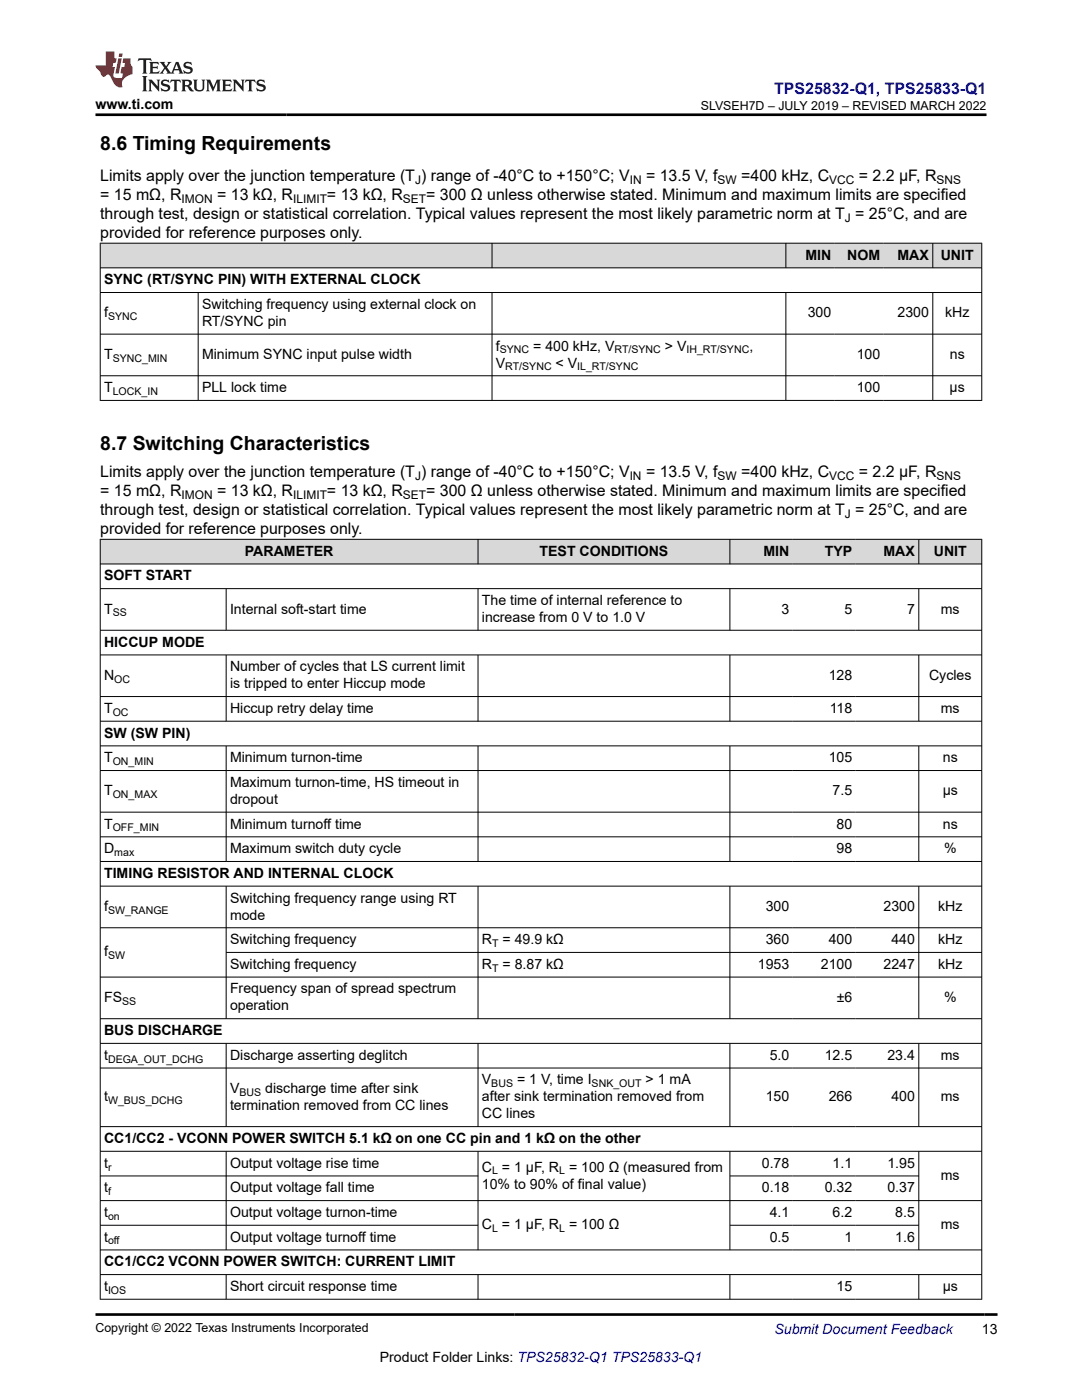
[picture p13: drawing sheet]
<svg xmlns="http://www.w3.org/2000/svg" width="216mm" height="279mm" viewBox="0 0 216 279" stroke-linecap="round" stroke-linejoin="round" font-family="sans-serif">
<defs><g id="words">
<g font-size="3.9">
<text x="20" y="29.9">8.6 Timing Requirements</text>
<text x="20" y="89.7">8.7 Switching Characteristics</text>
</g>
<text font-size="3.2" fill="#00f" x="154.5" y="18.7">TPS25832-Q1, TPS25833-Q1</text>
<g font-size="3.2">
<text x="20" y="39.9">= 15 mΩ, R</text>
<text x="20" y="36.1">Limits apply over the junction temperature (T ) range of -40°C to +150°C; V</text>
<text x="43.3" y="39.9">= 13 kΩ, R</text>
<text x="65.2" y="39.9">= 13 kΩ, R</text>
<text x="85" y="39.9">= 300 Ω unless otherwise stated. Minimum and maximum limits are specified</text>
<text x="128.9" y="36.1">= 13.5 V, f</text>
<text x="147.9" y="36.1">=400 kHz, C</text>
<text x="171.4" y="36.1">= 2.2 µF, R</text>
<text x="20" y="43.7">through test, design or statistical correlation. Typical values represent the most likely parametric norm at T = 25°C, and are</text>
<text x="20" y="47.5">provided for reference purposes only.</text>
<text x="20" y="95.2">Limits apply over the junction temperature (T ) range of -40°C to +150°C; V</text>
<text x="128.9" y="95.2">= 13.5 V, f</text>
<text x="147.9" y="95.2">=400 kHz, C</text>
<text x="171.4" y="95.2">= 2.2 µF, R</text>
<text x="20" y="99">= 15 mΩ, R</text>
<text x="43.3" y="99">= 13 kΩ, R</text>
<text x="65.2" y="99">= 13 kΩ, R</text>
<text x="85" y="99">= 300 Ω unless otherwise stated. Minimum and maximum limits are specified</text>
<text x="20" y="106.6">provided for reference purposes only.</text>
<text x="20" y="102.8">through test, design or statistical correlation. Typical values represent the most likely parametric norm at T = 25°C, and are</text>
</g>
<g font-size="2.8">
<text x="19" y="21.8">www.ti.com</text>
<text x="160.7" y="51.8">MIN</text>
<text x="169.1" y="51.8">NOM</text>
<text x="179.1" y="51.8">MAX</text>
<text x="187.7" y="51.8">UNIT</text>
<text x="20.8" y="56.7">SYNC (RT/SYNC PIN) WITH EXTERNAL CLOCK</text>
<text x="20.8" y="63.3">f</text>
<text x="40.3" y="61.6">Switching frequency using external clock on</text>
<text x="40.3" y="65">RT/SYNC pin</text>
<text x="161.2" y="63.3">300</text>
<text x="179.1" y="63.3">2300</text>
<text x="188.6" y="63.3">kHz</text>
<text x="20.8" y="71.7">T</text>
<text x="40.3" y="71.7">Minimum SYNC input pulse width</text>
<text x="98.9" y="70">f</text>
<text x="106.4" y="70">= 400 kHz, V</text>
<text x="132.7" y="70">&gt; V</text>
<text x="149.5" y="70">,</text>
<text x="170.9" y="71.7">100</text>
<text x="189.5" y="71.7">ns</text>
<text x="98.9" y="73.3">V</text>
<text x="110.9" y="73.3">&lt; V</text>
<text x="20.8" y="78.3">T</text>
<text x="40.3" y="78.3">PLL lock time</text>
<text x="170.9" y="78.3">100</text>
<text x="189.5" y="78.3">µs</text>
<text x="48.9" y="110.9">PARAMETER</text>
<text x="107.7" y="110.9">TEST CONDITIONS</text>
<text x="152.3" y="110.9">MIN</text>
<text x="164.6" y="110.9">TYP</text>
<text x="176.3" y="110.9">MAX</text>
<text x="186.3" y="110.9">UNIT</text>
<text x="20.8" y="115.8">SOFT START</text>
<text x="20.8" y="122.4">T</text>
<text x="45.9" y="122.4">Internal soft-start time</text>
<text x="96.2" y="120.7">The time of internal reference to</text>
<text x="96.2" y="124.1">increase from 0 V to 1.0 V</text>
<text x="155.9" y="122.4">3</text>
<text x="168.5" y="122.4">5</text>
<text x="181" y="122.4">7</text>
<text x="187.7" y="122.4">ms</text>
<text x="20.8" y="129.1">HICCUP MODE</text>
<text x="20.8" y="135.7">N</text>
<text x="45.9" y="134">Number of cycles that LS current limit</text>
<text x="45.9" y="137.4">is tripped to enter Hiccup mode</text>
<text x="165.4" y="135.7">128</text>
<text x="185.4" y="135.7">Cycles</text>
<text x="20.8" y="142.3">T</text>
<text x="45.9" y="142.3">Hiccup retry delay time</text>
<text x="165.6" y="142.3">118</text>
<text x="187.7" y="142.3">ms</text>
<text x="20.8" y="147.2">SW (SW PIN)</text>
<text x="20.8" y="152.1">T</text>
<text x="45.9" y="152.1">Minimum turnon-time</text>
<text x="165.4" y="152.1">105</text>
<text x="188.1" y="152.1">ns</text>
<text x="20.8" y="158.7">T</text>
<text x="45.9" y="157">Maximum turnon-time, HS timeout in</text>
<text x="45.9" y="160.4">dropout</text>
<text x="166.1" y="158.7">7.5</text>
<text x="188.1" y="158.7">µs</text>
<text x="20.8" y="165.4">T</text>
<text x="45.9" y="165.4">Minimum turnoff time</text>
<text x="166.9" y="165.4">80</text>
<text x="188.1" y="165.4">ns</text>
<text x="20.8" y="170.3">D</text>
<text x="45.9" y="170.3">Maximum switch duty cycle</text>
<text x="166.9" y="170.3">98</text>
<text x="188.4" y="170.3">%</text>
<text x="20.8" y="175.2">TIMING RESISTOR AND INTERNAL CLOCK</text>
<text x="20.8" y="181.8">f</text>
<text x="45.9" y="180.1">Switching frequency range using RT</text>
<text x="45.9" y="183.5">mode</text>
<text x="152.8" y="181.8">300</text>
<text x="176.3" y="181.8">2300</text>
<text x="187.2" y="181.8">kHz</text>
<text x="20.8" y="190.9">f</text>
<text x="45.9" y="188.4">Switching frequency</text>
<text x="96.2" y="188.4">R</text>
<text x="100.3" y="188.4">= 49.9 kΩ</text>
<text x="152.8" y="188.4">360</text>
<text x="165.4" y="188.4">400</text>
<text x="177.9" y="188.4">440</text>
<text x="187.2" y="188.4">kHz</text>
<text x="45.9" y="193.4">Switching frequency</text>
<text x="96.2" y="193.4">R</text>
<text x="100.3" y="193.4">= 8.87 kΩ</text>
<text x="151.2" y="193.4">1953</text>
<text x="163.8" y="193.4">2100</text>
<text x="176.3" y="193.4">2247</text>
<text x="187.2" y="193.4">kHz</text>
<text x="20.8" y="200">FS</text>
<text x="45.9" y="198.3">Frequency span of spread spectrum</text>
<text x="45.9" y="201.7">operation</text>
<text x="166.9" y="200">±6</text>
<text x="188.4" y="200">%</text>
<text x="20.8" y="206.6">BUS DISCHARGE</text>
<text x="20.8" y="211.5">t</text>
<text x="45.9" y="211.5">Discharge asserting deglitch</text>
<text x="153.6" y="211.5">5.0</text>
<text x="164.6" y="211.5">12.5</text>
<text x="177.1" y="211.5">23.4</text>
<text x="187.7" y="211.5">ms</text>
<text x="20.8" y="219.8">t</text>
<text x="45.9" y="218.1">V</text>
<text x="45.9" y="221.5">termination removed from CC lines</text>
<text x="52.9" y="218.1">discharge time after sink</text>
<text x="96.2" y="219.8">after sink termination removed from</text>
<text x="96.2" y="216.4">V</text>
<text x="103.2" y="216.4">= 1 V, time I</text>
<text x="128.8" y="216.4">&gt; 1 mA</text>
<text x="152.8" y="219.8">150</text>
<text x="165.4" y="219.8">266</text>
<text x="177.9" y="219.8">400</text>
<text x="187.7" y="219.8">ms</text>
<text x="96.2" y="223.2">CC lines</text>
<text x="20.8" y="228.1">CC1/CC2 - VCONN POWER SWITCH 5.1 kΩ on one CC pin and 1 kΩ on the other</text>
<text x="20.8" y="233">t</text>
<text x="45.9" y="233">Output voltage rise time</text>
<text x="96.2" y="233.8">C = 1 µF, R = 100 Ω (measured from</text>
<text x="152" y="233">0.78</text>
<text x="166.1" y="233">1.1</text>
<text x="177.1" y="233">1.95</text>
<text x="20.8" y="238">t</text>
<text x="45.9" y="238">Output voltage fall time</text>
<text x="96.2" y="237.2">10% to 90% of final value)</text>
<text x="152" y="238">0.18</text>
<text x="164.6" y="238">0.32</text>
<text x="177.1" y="238">0.37</text>
<text x="187.7" y="235.5">ms</text>
<text x="20.8" y="242.9">t</text>
<text x="45.9" y="242.9">Output voltage turnon-time</text>
<text x="96.2" y="245.3">C = 1 µF, R = 100 Ω</text>
<text x="153.6" y="242.9">4.1</text>
<text x="166.1" y="242.9">6.2</text>
<text x="178.6" y="242.9">8.5</text>
<text x="187.7" y="245.3">ms</text>
<text x="20.8" y="247.8">t</text>
<text x="45.9" y="247.8">Output voltage turnoff time</text>
<text x="153.6" y="247.8">0.5</text>
<text x="168.5" y="247.8">1</text>
<text x="178.6" y="247.8">1.6</text>
<text x="20.8" y="252.7">CC1/CC2 VCONN POWER SWITCH: CURRENT LIMIT</text>
<text x="20.8" y="257.6">t</text>
<text x="45.9" y="257.6">Short circuit response time</text>
<text x="166.9" y="257.6">15</text>
<text x="188.1" y="257.6">µs</text>
<text x="195.9" y="266.1">13</text>
<text x="75.8" y="271.7">Product Folder Links: TPS25832-Q1 TPS25833-Q1</text>
</g>
<text font-size="2.8" fill="#00f" x="154.5" y="266.2">Submit Document Feedback</text>
<g font-size="2.5">
<text x="139.8" y="21.9">SLVSEH7D – JULY 2019 – REVISED MARCH 2022</text>
<text x="19" y="265.9">Copyright © 2022 Texas Instruments Incorporated</text>
</g>
<g font-size="2.4">
<text x="36.2" y="40.5">IMON</text>
<text x="58.5" y="40.5">ILIMIT</text>
<text x="80.4" y="40.5">SET</text>
<text x="82.8" y="36.7">J</text>
<text x="125.6" y="36.7">IN</text>
<text x="143.2" y="36.7">SW</text>
<text x="165.5" y="36.7">VCC</text>
<text x="186.9" y="36.7">SNS</text>
<text x="168.6" y="44.3">J</text>
<text x="82.8" y="95.8">J</text>
<text x="125.6" y="95.8">IN</text>
<text x="143.2" y="95.8">SW</text>
<text x="165.5" y="95.8">VCC</text>
<text x="186.9" y="95.8">SNS</text>
<text x="36.2" y="99.6">IMON</text>
<text x="58.5" y="99.6">ILIMIT</text>
<text x="80.4" y="99.6">SET</text>
<text x="168.6" y="103.4">J</text>
</g>
<g font-size="2.1">
<text x="21.6" y="63.9">SYNC</text>
<text x="99.7" y="70.5">SYNC</text>
<text x="122.6" y="70.5">RT/SYNC</text>
<text x="137" y="70.5">IH_RT/SYNC</text>
<text x="22.5" y="72.2">SYNC_MIN</text>
<text x="100.8" y="73.9">RT/SYNC</text>
<text x="115.2" y="73.9">IL_RT/SYNC</text>
<text x="22.5" y="78.8">LOCK_IN</text>
<text x="22.5" y="123">SS</text>
<text x="22.8" y="136.2">OC</text>
<text x="22.5" y="142.9">OC</text>
<text x="22.5" y="152.7">ON_MIN</text>
<text x="22.5" y="159.3">ON_MAX</text>
<text x="22.5" y="165.9">OFF_MIN</text>
<text x="22.8" y="170.8">max</text>
<text x="21.6" y="182.4">SW_RANGE</text>
<text x="21.6" y="191.5">SW</text>
<text x="98.2" y="189">T</text>
<text x="98.2" y="193.9">T</text>
<text x="24.4" y="200.5">SS</text>
<text x="21.6" y="212.1">DEGA_OUT_DCHG</text>
<text x="21.6" y="220.4">W_BUS_DCHG</text>
<text x="47.8" y="218.7">BUS</text>
<text x="98" y="217">BUS</text>
<text x="118" y="217">SNK_OUT</text>
<text x="21.6" y="233.6">r</text>
<text x="21.6" y="238.5">f</text>
<text x="98.2" y="234.4">L</text>
<text x="111.6" y="234.4">L</text>
<text x="21.6" y="243.4">on</text>
<text x="98.2" y="245.9">L</text>
<text x="111.6" y="245.9">L</text>
<text x="21.6" y="248.4">off</text>
<text x="21.6" y="258.2">IOS</text>
</g>
</g></defs>
<g fill="#d8d8d8">
<path d="M20 48.5h175.9v5h-175.9z" fill-rule="evenodd"/>
<path d="M20.1 48.6h78v4.8h-78z" fill-rule="evenodd"/>
<path d="M98.2 48.6h58.5v4.8h-58.5z" fill-rule="evenodd"/>
<path d="M156.9 48.6h9.7v4.8h-9.7z" fill-rule="evenodd"/>
<path d="M166.6 48.6h9.8v4.8h-9.8z" fill-rule="evenodd"/>
<path d="M176.4 48.6h9.7v4.8h-9.7z" fill-rule="evenodd"/>
<path d="M186.2 48.6h9.6v4.8h-9.6z" fill-rule="evenodd"/>
</g>
<g fill="none" stroke="#000" stroke-width=".2">
<path d="M19.9 48.5h176.1M19.9 53.5h176.1M19.9 58.4h176.1M20 48.5v31.5M39.5 58.4v21.6M98.2 48.5v5M98.2 58.4v21.6M156.8 48.5v5M156.8 58.4v21.6M186.1 48.5v5M186.1 58.4v21.6M195.9 48.5v31.5"/>
<path d="M19.9 66.7h176.1M19.9 75h176.1M19.9 79.9h176.1"/>
</g>
<g fill="#d8d8d8">
<path d="M20 107.6h175.9v5h-175.9z" fill-rule="evenodd"/>
<path d="M20.1 107.7h75.2v4.8h-75.2z" fill-rule="evenodd"/>
<path d="M95.4 107.7h50.2v4.8h-50.2z" fill-rule="evenodd"/>
<path d="M145.7 107.7h12.5v4.8h-12.5z" fill-rule="evenodd"/>
<path d="M158.2 107.7h12.6v4.8h-12.6z" fill-rule="evenodd"/>
<path d="M170.8 107.7h12.5v4.8h-12.5z" fill-rule="evenodd"/>
<path d="M183.4 107.7h12.4v4.8h-12.4z" fill-rule="evenodd"/>
</g>
<g fill="none" stroke="#000" stroke-width=".2">
<path d="M19.9 107.6h176.1M19.9 112.6h176.1M19.9 117.5h176.1M20 107.6v151.8M45.1 117.5v8.3M95.4 107.6v5M95.4 117.5v8.3M145.6 107.6v5M145.6 117.5v8.3M183.3 107.6v5M183.3 117.5v8.3M195.9 107.6v151.8"/>
<path d="M19.9 125.8h176.1M19.9 130.7h176.1M19.9 139h176.1M45.1 130.7v13.3M95.4 130.7v13.3M145.6 130.7v13.3M183.3 130.7v13.3M19.9 143.9h176.1M19.9 148.9h176.1M19.9 153.8h176.1M45.1 148.9v23.1M95.4 148.9v23.1"/>
<path d="M145.6 148.9v23.1M183.3 148.9v23.1M19.9 162.1h176.1M19.9 167h176.1M19.9 171.9h176.1M19.9 176.8h176.1M45.1 176.8v26.6M95.4 176.8v26.6M145.6 176.8v26.6M183.3 176.8v26.6M19.9 185.2h176.1M45.1 190.1h150.9"/>
<path d="M196 195h-176.1M19.9 203.3h176.1M19.9 208.2h176.1M19.9 213.1h176.1M45.1 208.2v16.7M95.4 208.2v16.7M145.6 208.2v16.7M183.3 208.2v16.7M19.9 224.8h176.1M19.9 229.8h176.1M19.9 234.7h75.5M45.1 229.8v19.7"/>
<path d="M95.4 229.8v19.7M145.6 229.8v19.7M145.6 234.7h37.8M183.3 229.8v19.7M196 239.6h-176.1M19.9 244.5h75.5M19.9 254.4h176.1M19.9 259.3h176.1M45.1 254.4v5M95.4 254.4v5M145.6 254.4v5M145.6 244.5h37.8"/>
<path d="M183.3 254.4v5M196 249.4h-176.1"/>
</g>
<path d="M27.7 11.6l-.2 .6 .5-.2h.6v.1v2.2l-.2 .4h1l-.2-.4v-2.2v-.1h.5l.5 .2-.1-.6zM29.8 12.4l.2 .3v1.6l-.2 .4h1.9l.1-.6a1.08 1.08 0 0 1-1.3 .2v-.7h.6l.4 .2v-.7l-.4 .2h-.6v-.5l.2-.2a1 1 0 0 1 1 .3l-.1-.5zM31.8 12.4l1 1.1-1 1.2h.9l-.2-.2 .4-.8 .5 .8-.2 .2h1.6l-.2-.2 .1-.5h1l.1 .5-.1 .2h.9l-.2-.4-.8-1.9h-.5l-1 2.1-.8-1.1 .9-1h-.8l.2 .2-.5 .6-.3-.6 .1-.2zM35.2 12.8l.4 1h-.8zM36.8 12.5a.65 .65 0 0 0-.2 .7 .65 .65 0 0 0 .6 .5l.7 .1 .1 .3a.79 .79 0 0 1-.7 .4 .79 .79 0 0 1-.7-.5l.1 .7 .2-.1a.93 .93 0 0 0 1.1 0 .93 .93 0 0 0 .4-.9 1.46 1.46 0 0 0-1.2-.6l-.1-.3a1.09 1.09 0 0 1 1.2 .2l-.2-.6-.1 .1-.6-.2zM28.4 15.2l.2 .4v2.2l-.2 .4h1l-.2-.4v-2.2l.2-.4zM29.6 15.9l.2 .4v1.5l-.2 .4h.8l-.3-.4v-1.3l1.7 1.8v-2l.2-.4h-.8l.2 .2 .1 1.1-1.2-1.3zM32.3 16a.65 .65 0 0 0-.2 .8 .65 .65 0 0 0 .7 .4l.6 .2 .1 .2a.79 .79 0 0 1-.7 .4 .79 .79 0 0 1-.7-.5l.1 .7 .2-.1a.93 .93 0 0 0 1.1 .1 .93 .93 0 0 0 .4-1 1.46 1.46 0 0 0-1.2-.5l-.1-.4a1.09 1.09 0 0 1 1.2 .2l-.2-.6-.1 .1-.6-.1zM34.1 15.9l-.1 .6a.63 .63 0 0 1 .7-.3l.1 1.6-.3 .4h1l-.2-.4v-1.6a.66 .66 0 0 1 .8 .3l-.1-.6zM36.2 15.9l.2 .4v1.5l-.2 .4h.9l-.2-.2v-.7h.5l.1 .2a.79 .79 0 0 0 1.2 .6l-1-.9a.61 .61 0 0 0 .6-.6 .61 .61 0 0 0-.5-.7zM36.9 16.2h.2a.47 .47 0 0 1 .5 .1 .47 .47 0 0 1 .1 .5l-.2 .1-.6 .1zM38.5 15.9l.2 .2a2.27 2.27 0 0 0 .4 2 1.04 1.04 0 0 0 1.7-.7v-1.3l.2-.2h-.8l.2 .4v1.1a.6 .6 0 0 1-.6 .6 .6 .6 0 0 1-.6-.6v-1.1l.3-.4zM41.1 15.9l.2 .4v1.5l-.2 .4h.7l-.2-.4v-1.4l.9 1.9 .8-1.9v1.4l-.2 .4h1l-.3-.4v-1.5l.3-.4h-.8l-.7 1.5-.7-1.5zM44.3 15.9l.2 .4v1.5l-.2 .4h1.9l.1-.6a1.09 1.09 0 0 1-1.3 .2v-.7h.6l.4 .2v-.6l-.4 .2h-.6v-.6l.2-.1a1.01 1.01 0 0 1 1 .3l-.1-.6zM46.4 15.9l.3 .4v1.5l-.3 .4h.8l-.2-.4v-1.3l1.6 1.8v-2l.2-.4h-.7l.2 .2v1.1l-1.2-1.3zM49 15.9l-.1 .6a.63 .63 0 0 1 .8-.3v1.6l-.3 .4h1l-.2-.4v-1.6a.66 .66 0 0 1 .8 .3l-.1-.6zM51.4 16a.65 .65 0 0 0-.2 .8 .65 .65 0 0 0 .6 .4l.6 .2 .2 .2a.79 .79 0 0 1-.8 .4 .79 .79 0 0 1-.6-.5l.1 .7 .2-.1a.93 .93 0 0 0 1 .1 .93 .93 0 0 0 .5-1 1.46 1.46 0 0 0-1.3-.5l-.1-.4a1.09 1.09 0 0 1 1.3 .2l-.2-.6-.2 .1-.5-.1z" fill="#231f20"/>
<path d="M21.1 10.3v2.7h-2.1l.1 .4 .9 1a.95 .95 0 0 0 .9 .9 .59 .59 0 0 1 .6-.4 .59 .59 0 0 1 .5 .3l.4 .8a1.59 1.59 0 0 0 2.1 1.4 1.61 1.61 0 0 1 1-2.3l1-.3-.1-1.5a1.59 1.59 0 0 1-.4-1.7h-1.4l-.2 .9h.5l-.1 .9h-.5l-.2 .9v.3l.4 .1-.2 .9h-.6a.73 .73 0 0 1-1.1-.7l.3-1.5h-.5l.2-.9h.5l.2-.9h-.5v-1.3zM23.6 11.6l-.6 3.1h.7l.6-3.1zM23.8 10.7l-.1 .6h.7l.1-.6z" fill="#ed1c24"/>
<path d="M19 22.9h177.8M19.1 262.3h179.9" fill="none" stroke="#000" stroke-width=".53"/>
<use href="#words"/>
</svg>
